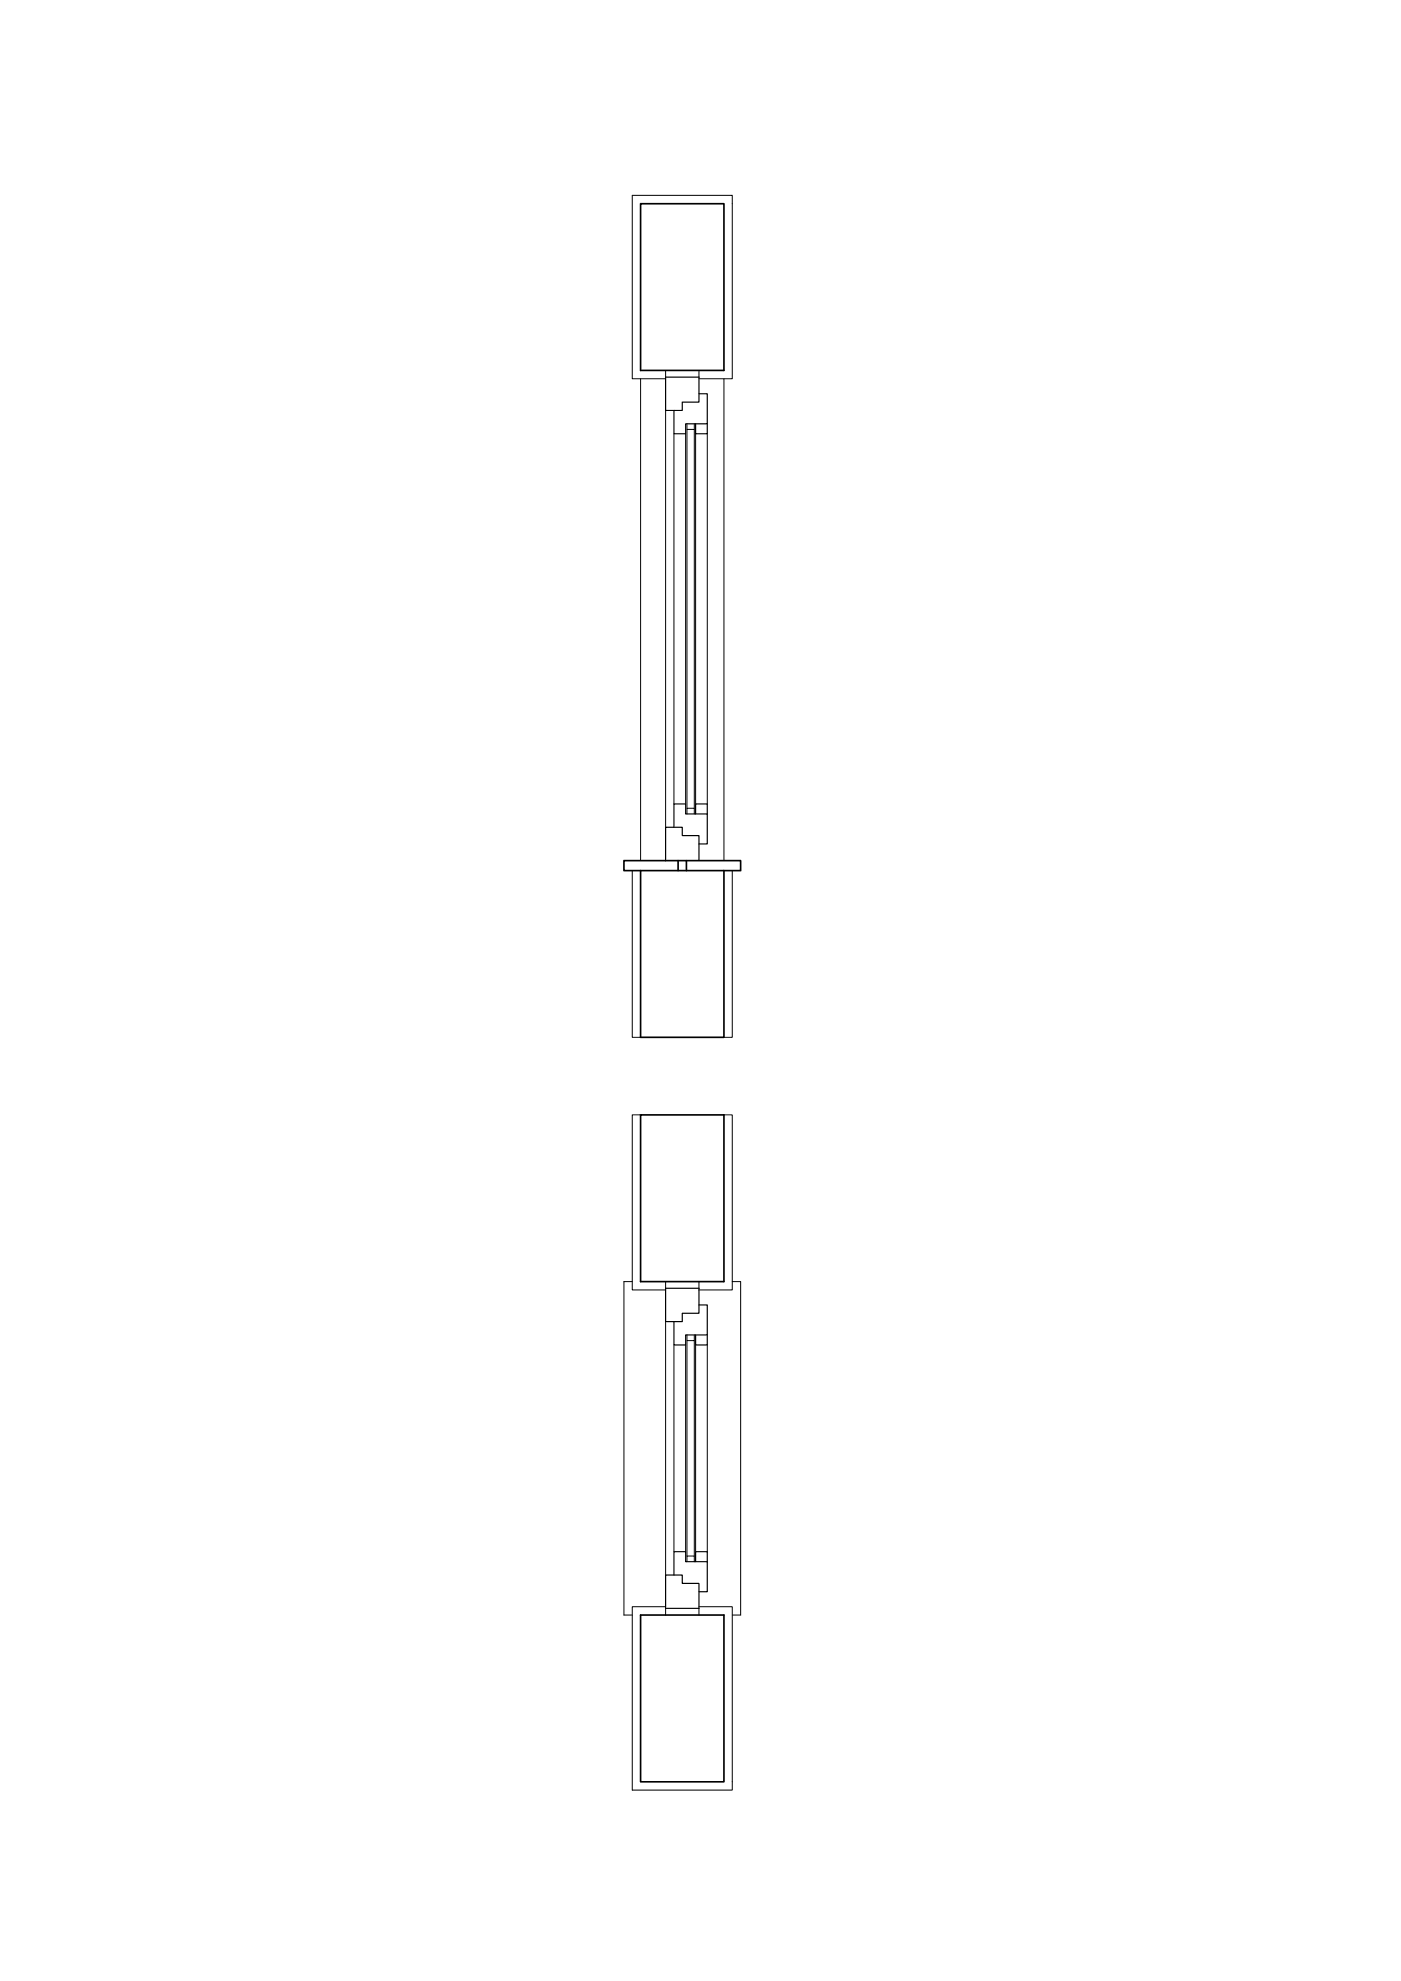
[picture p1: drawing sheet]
<svg xmlns="http://www.w3.org/2000/svg" width="420mm" height="594mm" viewBox="0 0 420 594" stroke-linecap="round" stroke-linejoin="round" font-family="sans-serif">
<!-- layer: A-WALL-FULL -->
<path d="M192.1 61.1h25v50h-25zM203.4 258.1v3M205.9 258.1v3M192.1 261.1v50h25v-50M192.1 261.1h-5v-3h35v3h-5M192.1 261.1h25M192.1 334.3h25v50h-25zM192.1 484.3h25v50h-25z" fill="none" stroke="#000" stroke-width=".5"/>
<!-- layer: pryeccionines -->
<path d="M192.1 113.6v144.5M217.1 113.6v144.5M199.6 123.1v125M202.1 130.1v111M212.1 130.1v111M189.6 384.3h-2.5v100h2.5M199.6 396.3v76M219.6 384.3h2.5v100h-2.5M202.1 403.3v62M212.1 403.3v62" fill="none" stroke="#000" stroke-width=".3"/>
<!-- layer: seccionfina -->
<g fill="none" stroke="#000" stroke-width=".3">
<path d="M199.6 113.6h-10v-55h30v55h-10M199.6 111.1v2M209.6 111.1v2M205.6 130.1v111M206 127.1v1.7h2.2v-1.7M206 128.8v113.6M208.2 128.8v113.6M208.6 130.1v111M206 244.1v-1.7h2.2v1.7M189.6 261.1v50h2.5M219.6 261.1v50h-2.5M192.1 334.3h-2.5v52.5h10"/>
<path d="M217.1 334.3h2.5v52.5h-10M199.6 384.3v2M209.6 384.3v2M205.6 403.3v62M206 400.3v1.7h2.2v-1.7M206 402v64.6M208.2 402v64.6M208.6 403.3v62M206 468.3v-1.7h2.2v1.7M199.6 481.8h-10v55h30v-55h-10M199.6 482.3v2M209.6 482.3v2"/>
</g>
<!-- layer: sezionetelaio -->
<path d="M199.6 113.1h10v7.5h-5v2.5h-5zM209.6 118.1h2.5v9h-6.5v3h-3.5v-7M208.6 127.1v3h3.5v-3M199.6 258.1v-10h5v2.5h5v7.5M202.1 248.1v-7h3.5v3h6.5v9h-2.5M208.6 244.1v-3h3.5v3M199.6 386.3h10v7.5h-5v2.5h-5zM209.6 391.3h2.5v9h-6.5v3h-3.5v-7M208.6 400.3v3h3.5v-3M199.6 472.3h5v2.5h5v7.5h-10zM202.1 472.3v-7h3.5v3h6.5v9h-2.5M208.6 468.3v-3h3.5v3" fill="none" stroke="#000" stroke-width=".35"/>
</svg>
